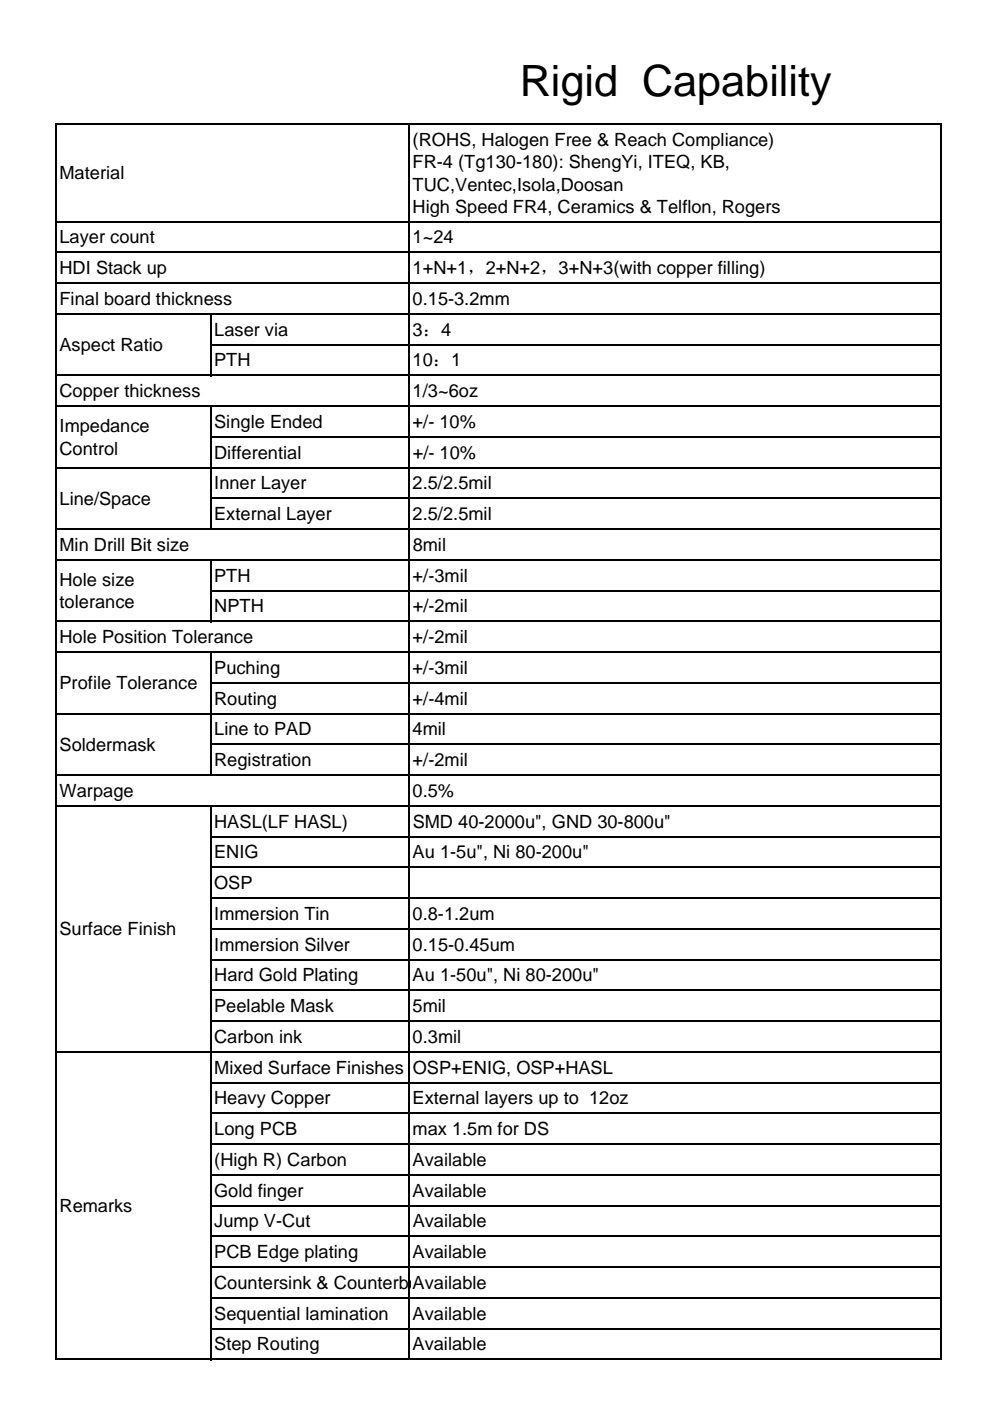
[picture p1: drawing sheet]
<svg xmlns="http://www.w3.org/2000/svg" width="210mm" height="297mm" viewBox="0 0 210 297" stroke-linecap="round" stroke-linejoin="round" font-family="sans-serif">
<defs><g id="words">
<text font-size="9.2" x="110.2" y="20.4">Rigid Capability</text>
<g font-size="3.9">
<text x="87.5" y="30.9">(ROHS, Halogen Free &amp; Reach Compliance)</text>
<text x="87.5" y="35.6">FR-4 (Tg130-180): ShengYi, ITEQ, KB,</text>
<text x="12.6" y="38">Material</text>
<text x="87.5" y="40.4">TUC,Ventec,Isola,Doosan</text>
<text x="87.5" y="45.2">High Speed FR4, Ceramics &amp; Telflon, Rogers</text>
<text x="12.6" y="51.6">Layer count</text>
<text x="87.5" y="51.6">1~24</text>
<text x="12.6" y="58.1">HDI Stack up</text>
<text x="87.5" y="58.1">1+N+1，2+N+2，3+N+3(with copper filling)</text>
<text x="12.6" y="64.7">Final board thickness</text>
<text x="87.5" y="64.7">0.15-3.2mm</text>
<text x="45.4" y="71.2">Laser via</text>
<text x="87.5" y="71.2">3：4</text>
<text x="12.6" y="74.4">Aspect Ratio</text>
<text x="45.4" y="77.7">PTH</text>
<text x="87.5" y="77.7">10：1</text>
<text x="12.6" y="84.2">Copper thickness</text>
<text x="87.5" y="84.2">1/3~6oz</text>
<text x="12.6" y="91.6">Impedance</text>
<text x="45.4" y="90.7">Single Ended</text>
<text x="87.5" y="90.7">+/- 10%</text>
<text x="12.6" y="96.4">Control</text>
<text x="45.4" y="97.3">Differential</text>
<text x="87.5" y="97.3">+/- 10%</text>
<text x="12.6" y="107">Line/Space</text>
<text x="45.4" y="103.8">Inner Layer</text>
<text x="87.5" y="103.8">2.5/2.5mil</text>
<text x="45.4" y="110.3">External Layer</text>
<text x="87.5" y="110.3">2.5/2.5mil</text>
<text x="12.6" y="116.8">Min Drill Bit size</text>
<text x="87.5" y="116.8">8mil</text>
<text x="12.6" y="124.2">Hole size</text>
<text x="45.4" y="123.3">PTH</text>
<text x="87.5" y="123.3">+/-3mil</text>
<text x="12.6" y="129">tolerance</text>
<text x="45.4" y="129.9">NPTH</text>
<text x="87.5" y="129.9">+/-2mil</text>
<text x="12.6" y="136.4">Hole Position Tolerance</text>
<text x="87.5" y="136.4">+/-2mil</text>
<text x="45.4" y="142.9">Puching</text>
<text x="87.5" y="142.9">+/-3mil</text>
<text x="12.6" y="146.1">Profile Tolerance</text>
<text x="45.4" y="149.4">Routing</text>
<text x="87.5" y="149.4">+/-4mil</text>
<text x="45.4" y="155.9">Line to PAD</text>
<text x="87.5" y="155.9">4mil</text>
<text x="12.6" y="159.2">Soldermask</text>
<text x="45.4" y="162.5">Registration</text>
<text x="87.5" y="162.5">+/-2mil</text>
<text x="12.6" y="169">Warpage</text>
<text x="87.5" y="169">0.5%</text>
<text x="45.4" y="175.5">HASL(LF HASL)</text>
<text x="87.5" y="175.5">SMD 40-2000u&quot;, GND 30-800u&quot;</text>
<text x="45.4" y="182">ENIG</text>
<text x="87.5" y="182">Au 1-5u&quot;, Ni 80-200u&quot;</text>
<text x="45.4" y="188.5">OSP</text>
<text x="45.4" y="195.1">Immersion Tin</text>
<text x="87.5" y="195.1">0.8-1.2um</text>
<text x="12.6" y="198.3">Surface Finish</text>
<text x="45.4" y="201.6">Immersion Silver</text>
<text x="87.5" y="201.6">0.15-0.45um</text>
<text x="45.4" y="208.1">Hard Gold Plating</text>
<text x="87.5" y="208.1">Au 1-50u&quot;, Ni 80-200u&quot;</text>
<text x="45.4" y="214.6">Peelable Mask</text>
<text x="87.5" y="214.6">5mil</text>
<text x="45.4" y="221.1">Carbon ink</text>
<text x="87.5" y="221.1">0.3mil</text>
<text x="45.4" y="227.6">Mixed Surface Finishes OSP+ENIG, OSP+HASL</text>
<text x="45.4" y="234.2">Heavy Copper</text>
<text x="87.5" y="234.2">External layers up to 12oz</text>
<text x="45.4" y="240.7">Long PCB</text>
<text x="87.5" y="240.7">max 1.5m for DS</text>
<text x="45.4" y="247.2">(High R) Carbon</text>
<text x="87.5" y="247.2">Available</text>
<text x="12.6" y="257">Remarks</text>
<text x="45.4" y="253.7">Gold finger</text>
<text x="87.5" y="253.7">Available</text>
<text x="45.4" y="260.2">Jump V-Cut</text>
<text x="87.5" y="260.2">Available</text>
<text x="45.4" y="266.8">PCB Edge plating</text>
<text x="87.5" y="266.8">Available</text>
<text x="45.4" y="273.3">Countersink &amp; Counterb</text>
<text x="86.7" y="273.3">oAvailable</text>
<text x="45.4" y="279.8">Sequential lamination</text>
<text x="87.5" y="279.8">Available</text>
<text x="45.4" y="286.3">Step Routing</text>
<text x="87.5" y="286.3">Available</text>
</g>
</g></defs>
<g fill="none" stroke="#000" stroke-width=".34">
<path d="M11.8 26.4h187.9M11.9 26.2v262.2M86.8 26.2v262.2M199.5 26.2v262.2M11.8 47h187.9M11.8 53.5h187.9M11.8 60h187.9M11.8 66.6h187.9M11.8 79.6h187.9M44.6 73.1h155.1M44.7 66.4v13.4M11.8 86.1h187.9"/>
<path d="M11.8 99.2h187.9M44.6 92.6h155.1M44.7 86v26.4M11.8 112.2h187.9M11.8 118.7h187.9M44.6 105.7h155.1M44.7 118.6v13.3M11.8 131.8h187.9M11.8 138.3h187.9M44.6 125.2h155.1M44.7 138.1v26.4M11.8 151.3h187.9"/>
<path d="M44.6 144.8h155.1M44.6 157.8h155.1M11.8 164.4h187.9M11.8 170.9h187.9M44.6 177.4h155.1M44.7 170.7v117.7M44.6 183.9h155.1M44.6 190.4h155.1M44.6 197h155.1M44.6 203.5h155.1M44.6 210h155.1M44.6 216.5h155.1"/>
<path d="M11.8 223h187.9M44.6 229.6h155.1M44.6 236.1h155.1M44.6 242.6h155.1M44.6 249.1h155.1M44.6 255.6h155.1M44.6 262.1h155.1M44.6 268.7h155.1M44.6 275.2h155.1M11.8 288.2h187.9M44.6 281.7h155.1"/>
</g>
<use href="#words"/>
</svg>
